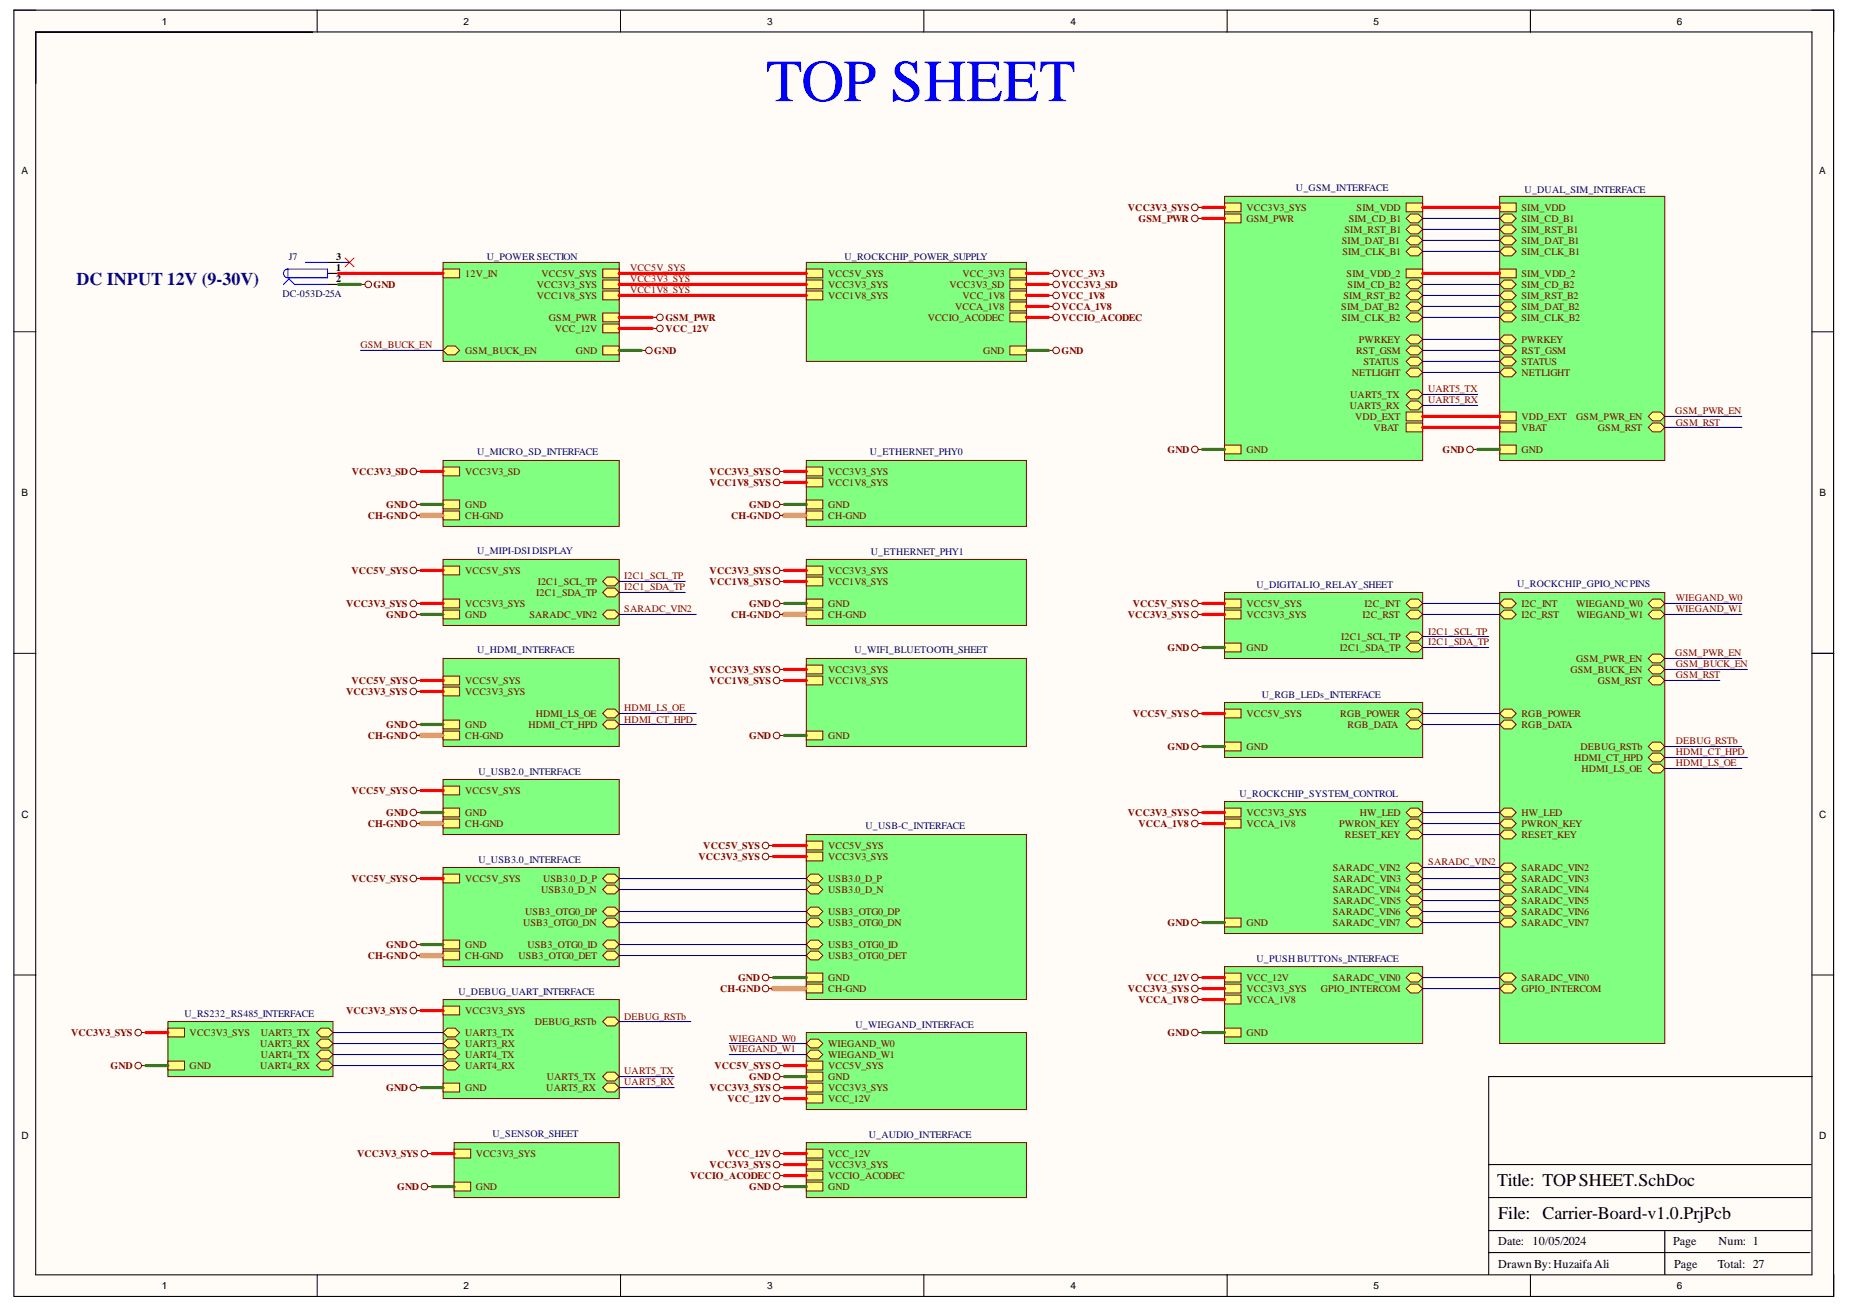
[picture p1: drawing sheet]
<svg xmlns="http://www.w3.org/2000/svg" width="297mm" height="210mm" viewBox="0 0 297 210" stroke-linecap="round" stroke-linejoin="round" font-family="sans-serif">
<defs><g id="words">
<text font-size="9.5" fill="#00f" x="123" y="16.2">TOP SHEET</text>
<text font-size="2.9" fill="#0b0b8e" x="12.3" y="45.7">DC INPUT 12V (9-30V)</text>
<g font-size="2.9">
<text x="240.4" y="190.3">Title: TOPSHEET.SchDoc</text>
<text x="240.6" y="195.6">File: Carrier-Board-v1.0.PrjPcb</text>
</g>
<g font-size="1.9">
<text x="240.6" y="203.4">Drawn By:HuzaifaAli</text>
<text x="240.6" y="199.9">Date: 10/05/2024</text>
<text x="268.7" y="199.9">Page</text>
<text x="268.8" y="203.4">Page</text>
<text x="275.8" y="203.4">Total: 27</text>
<text x="275.9" y="199.9">Num: 1</text>
</g>
<g font-size="1.6">
<text x="26" y="4">1</text>
<text x="74.4" y="4">2</text>
<text x="123.2" y="4">3</text>
<text x="171.9" y="4">4</text>
<text x="220.5" y="4">5</text>
<text x="269.2" y="4">6</text>
<text x="3.5" y="28">A</text>
<text x="292.1" y="28">A</text>
<text x="54" y="41.8">3</text>
<text x="54" y="43.5">1</text>
<text x="54" y="45.3">2</text>
<text x="3.5" y="79.6">B</text>
<text x="292.2" y="79.6">B</text>
<text x="3.5" y="131.2">C</text>
<text x="292.1" y="131.2">C</text>
<text x="3.5" y="182.8">D</text>
<text x="292.1" y="182.8">D</text>
<text x="26" y="206.9">1</text>
<text x="74.4" y="206.9">2</text>
<text x="123.2" y="206.9">3</text>
<text x="171.9" y="206.9">4</text>
<text x="220.5" y="206.9">5</text>
<text x="269.2" y="206.9">6</text>
</g>
<g font-size="1.6" fill="#800000">
<text x="181.1" y="33.8">VCC3V3_SYS</text>
<text x="182.8" y="35.6">GSM_PWR</text>
<text x="200.1" y="35.6">GSM_PWR</text>
<text x="200.1" y="33.8">VCC3V3_SYS</text>
<text x="216.5" y="35.6">SIM_CD_B1</text>
<text x="217.8" y="33.8">SIM_VDD</text>
<text x="244.3" y="35.6">SIM_CD_B1</text>
<text x="244.3" y="33.8">SIM_VDD</text>
<text x="215.4" y="39.1">SIM_DAT_B1</text>
<text x="215.5" y="40.9">SIM_CLK_B1</text>
<text x="215.9" y="37.4">SIM_RST_B1</text>
<text x="244.3" y="37.4">SIM_RST_B1</text>
<text x="244.3" y="39.1">SIM_DAT_B1</text>
<text x="244.3" y="40.9">SIM_CLK_B1</text>
<text x="60" y="46.1">GND</text>
<text x="74.7" y="44.5">12V_IN</text>
<text x="86.2" y="46.1">VCC3V3_SYS</text>
<text x="86.2" y="47.9">VCC1V8_SYS</text>
<text x="87" y="44.5">VCC5V_SYS</text>
<text x="101.2" y="43.5">VCC5V_SYS</text>
<text x="101.2" y="45.3">VCC3V3_SYS</text>
<text x="101.2" y="47.1">VCC1V8_SYS</text>
<text x="133" y="44.5">VCC5V_SYS</text>
<text x="133" y="46.1">VCC3V3_SYS</text>
<text x="133" y="47.9">VCC1V8_SYS</text>
<text x="152.4" y="46.1">VCC3V3_SD</text>
<text x="154.5" y="47.9">VCC_1V8</text>
<text x="154.5" y="44.5">VCC_3V3</text>
<text x="170.4" y="46.1">VCC3V3_SD</text>
<text x="170.4" y="47.9">VCC_1V8</text>
<text x="170.4" y="44.5">VCC_3V3</text>
<text x="215.7" y="47.9">SIM_RST_B2</text>
<text x="216.2" y="44.5">SIM_VDD_2</text>
<text x="216.4" y="46.1">SIM_CD_B2</text>
<text x="244.3" y="46.1">SIM_CD_B2</text>
<text x="244.3" y="47.9">SIM_RST_B2</text>
<text x="244.3" y="44.5">SIM_VDD_2</text>
<text x="88.1" y="51.5">GSM_PWR</text>
<text x="89.1" y="53.2">VCC_12V</text>
<text x="106.8" y="51.5">GSM_PWR</text>
<text x="106.8" y="53.2">VCC_12V</text>
<text x="149" y="51.5">VCCIO_ACODEC</text>
<text x="153.4" y="49.7">VCCA_1V8</text>
<text x="170.4" y="51.5">VCCIO_ACODEC</text>
<text x="170.4" y="49.7">VCCA_1V8</text>
<text x="215.4" y="49.7">SIM_DAT_B2</text>
<text x="215.4" y="51.5">SIM_CLK_B2</text>
<text x="244.3" y="49.7">SIM_DAT_B2</text>
<text x="244.3" y="51.5">SIM_CLK_B2</text>
<text x="57.9" y="55.9">GSM_BUCK_EN</text>
<text x="74.7" y="56.8">GSM_BUCK_EN</text>
<text x="92.5" y="56.8">GND</text>
<text x="105.1" y="56.8">GND</text>
<text x="157.8" y="56.8">GND</text>
<text x="170.4" y="56.8">GND</text>
<text x="217.7" y="56.8">RST_GSM</text>
<text x="218.2" y="55">PWRKEY</text>
<text x="218.9" y="58.6">STATUS</text>
<text x="244.3" y="55">PWRKEY</text>
<text x="244.3" y="56.8">RST_GSM</text>
<text x="244.3" y="58.6">STATUS</text>
<text x="216.7" y="65.6">UART5_RX</text>
<text x="216.8" y="63.8">UART5_TX</text>
<text x="217.1" y="60.3">NETLIGHT</text>
<text x="229.3" y="63">UART5_TX</text>
<text x="229.3" y="64.7">UART5_RX</text>
<text x="244.3" y="60.3">NETLIGHT</text>
<text x="217.6" y="67.4">VDD_EXT</text>
<text x="220.5" y="69.1">VBAT</text>
<text x="244.3" y="69.1">VBAT</text>
<text x="244.3" y="67.4">VDD_EXT</text>
<text x="253.1" y="67.4">GSM_PWR_EN</text>
<text x="256.6" y="69.1">GSM_RST</text>
<text x="269" y="66.5">GSM_PWR_EN</text>
<text x="269.1" y="68.3">GSM_RST</text>
<text x="56.5" y="76.2">VCC3V3_SD</text>
<text x="74.7" y="76.2">VCC3V3_SD</text>
<text x="113.9" y="76.2">VCC3V3_SYS</text>
<text x="133" y="76.2">VCC3V3_SYS</text>
<text x="187.4" y="72.7">GND</text>
<text x="200.1" y="72.7">GND</text>
<text x="231.6" y="72.7">GND</text>
<text x="244.3" y="72.7">GND</text>
<text x="59" y="83.2">CH-GND</text>
<text x="62" y="81.5">GND</text>
<text x="74.7" y="81.5">GND</text>
<text x="74.7" y="83.2">CH-GND</text>
<text x="113.9" y="78">VCC1V8_SYS</text>
<text x="117.4" y="83.2">CH-GND</text>
<text x="120.3" y="81.5">GND</text>
<text x="133" y="81.5">GND</text>
<text x="133" y="78">VCC1V8_SYS</text>
<text x="133" y="83.2">CH-GND</text>
<text x="56.4" y="92.1">VCC5V_SYS</text>
<text x="74.7" y="92.1">VCC5V_SYS</text>
<text x="86.1" y="95.6">I2C1_SDA_TP</text>
<text x="86.4" y="93.9">I2C1_SCL_TP</text>
<text x="100.2" y="93">I2C1_SCL_TP</text>
<text x="100.2" y="94.7">I2C1_SDA_TP</text>
<text x="113.9" y="92.1">VCC3V3_SYS</text>
<text x="113.9" y="93.9">VCC1V8_SYS</text>
<text x="133" y="92.1">VCC3V3_SYS</text>
<text x="133" y="93.9">VCC1V8_SYS</text>
<text x="55.6" y="97.4">VCC3V3_SYS</text>
<text x="62" y="99.1">GND</text>
<text x="74.7" y="99.1">GND</text>
<text x="74.7" y="97.4">VCC3V3_SYS</text>
<text x="85" y="99.1">SARADC_VIN2</text>
<text x="100.2" y="98.3">SARADC_VIN2</text>
<text x="117.4" y="99.1">CH-GND</text>
<text x="120.3" y="97.4">GND</text>
<text x="133" y="97.4">GND</text>
<text x="133" y="99.1">CH-GND</text>
<text x="181.1" y="99.1">VCC3V3_SYS</text>
<text x="181.9" y="97.4">VCC5V_SYS</text>
<text x="200.1" y="97.4">VCC5V_SYS</text>
<text x="200.1" y="99.1">VCC3V3_SYS</text>
<text x="218.7" y="99.1">I2C_RST</text>
<text x="219.1" y="97.4">I2C_INT</text>
<text x="229.3" y="101.8">I2C1_SCL_TP</text>
<text x="244.3" y="97.4">I2C_INT</text>
<text x="244.3" y="99.1">I2C_RST</text>
<text x="253.1" y="97.4">WIEGAND_W0</text>
<text x="253.2" y="99.1">WIEGAND_W1</text>
<text x="269.1" y="98.3">WIEGAND_W1</text>
<text x="269.1" y="96.5">WIEGAND_W0</text>
<text x="187.4" y="104.5">GND</text>
<text x="200.1" y="104.5">GND</text>
<text x="215.1" y="104.5">I2C1_SDA_TP</text>
<text x="215.4" y="102.7">I2C1_SCL_TP</text>
<text x="229.3" y="103.5">I2C1_SDA_TP</text>
<text x="253.1" y="106.2">GSM_PWR_EN</text>
<text x="269" y="105.3">GSM_PWR_EN</text>
<text x="269.1" y="107.1">GSM_BUCK_EN</text>
<text x="55.6" y="111.5">VCC3V3_SYS</text>
<text x="56.4" y="109.8">VCC5V_SYS</text>
<text x="74.7" y="109.8">VCC5V_SYS</text>
<text x="74.7" y="111.5">VCC3V3_SYS</text>
<text x="113.9" y="108">VCC3V3_SYS</text>
<text x="113.9" y="109.8">VCC1V8_SYS</text>
<text x="133" y="108">VCC3V3_SYS</text>
<text x="133" y="109.8">VCC1V8_SYS</text>
<text x="252.2" y="108">GSM_BUCK_EN</text>
<text x="256.6" y="109.8">GSM_RST</text>
<text x="269.1" y="108.9">GSM_RST</text>
<text x="59" y="118.6">CH-GND</text>
<text x="62" y="116.8">GND</text>
<text x="74.7" y="116.8">GND</text>
<text x="74.7" y="118.6">CH-GND</text>
<text x="84.8" y="116.8">HDMI_CT_HPD</text>
<text x="86" y="115">HDMI_LS_OE</text>
<text x="100.2" y="114.2">HDMI_LS_OE</text>
<text x="100.2" y="116">HDMI_CT_HPD</text>
<text x="120.3" y="118.6">GND</text>
<text x="133" y="118.6">GND</text>
<text x="181.9" y="115">VCC5V_SYS</text>
<text x="200.1" y="115">VCC5V_SYS</text>
<text x="215.2" y="115">RGB_POWER</text>
<text x="216.4" y="116.8">RGB_DATA</text>
<text x="244.3" y="115">RGB_POWER</text>
<text x="244.3" y="116.8">RGB_DATA</text>
<text x="269.1" y="119.4">DEBUG_RSTb</text>
<text x="187.4" y="120.3">GND</text>
<text x="200.1" y="120.3">GND</text>
<text x="252.7" y="122.1">HDMI_CT_HPD</text>
<text x="253.8" y="120.3">DEBUG_RSTb</text>
<text x="253.9" y="123.9">HDMI_LS_OE</text>
<text x="269.1" y="123">HDMI_LS_OE</text>
<text x="269.1" y="121.2">HDMI_CT_HPD</text>
<text x="56.4" y="127.4">VCC5V_SYS</text>
<text x="62" y="130.9">GND</text>
<text x="74.7" y="127.4">VCC5V_SYS</text>
<text x="74.7" y="130.9">GND</text>
<text x="181.1" y="130.9">VCC3V3_SYS</text>
<text x="200.1" y="130.9">VCC3V3_SYS</text>
<text x="218.3" y="130.9">HW_LED</text>
<text x="244.3" y="130.9">HW_LED</text>
<text x="59" y="132.7">CH-GND</text>
<text x="74.7" y="132.7">CH-GND</text>
<text x="112.9" y="136.2">VCC5V_SYS</text>
<text x="133" y="136.2">VCC5V_SYS</text>
<text x="182.8" y="132.7">VCCA_1V8</text>
<text x="200.1" y="132.7">VCCA_1V8</text>
<text x="215" y="132.7">PWRON_KEY</text>
<text x="216" y="134.5">RESET_KEY</text>
<text x="244.3" y="132.7">PWRON_KEY</text>
<text x="244.3" y="134.5">RESET_KEY</text>
<text x="56.4" y="141.6">VCC5V_SYS</text>
<text x="74.7" y="141.6">VCC5V_SYS</text>
<text x="86.9" y="143.3">USB3.0_D_N</text>
<text x="87.2" y="141.6">USB3.0_D_P</text>
<text x="112.2" y="138">VCC3V3_SYS</text>
<text x="133" y="141.6">USB3.0_D_P</text>
<text x="133" y="143.3">USB3.0_D_N</text>
<text x="133" y="138">VCC3V3_SYS</text>
<text x="214" y="143.3">SARADC_VIN4</text>
<text x="214" y="139.8">SARADC_VIN2</text>
<text x="214.1" y="141.6">SARADC_VIN3</text>
<text x="229.3" y="138.9">SARADC_VIN2</text>
<text x="244.3" y="141.6">SARADC_VIN3</text>
<text x="244.3" y="143.3">SARADC_VIN4</text>
<text x="244.3" y="139.8">SARADC_VIN2</text>
<text x="84" y="148.6">USB3_OTG0_DN</text>
<text x="84.3" y="146.8">USB3_OTG0_DP</text>
<text x="133" y="146.8">USB3_OTG0_DP</text>
<text x="133" y="148.6">USB3_OTG0_DN</text>
<text x="187.4" y="148.6">GND</text>
<text x="200.1" y="148.6">GND</text>
<text x="214" y="146.8">SARADC_VIN6</text>
<text x="214" y="148.6">SARADC_VIN7</text>
<text x="214.1" y="145">SARADC_VIN5</text>
<text x="244.3" y="145">SARADC_VIN5</text>
<text x="244.3" y="146.8">SARADC_VIN6</text>
<text x="244.3" y="148.6">SARADC_VIN7</text>
<text x="59" y="153.9">CH-GND</text>
<text x="62" y="152.1">GND</text>
<text x="74.7" y="152.1">GND</text>
<text x="74.7" y="153.9">CH-GND</text>
<text x="83.2" y="153.9">USB3_OTG0_DET</text>
<text x="84.7" y="152.1">USB3_OTG0_ID</text>
<text x="133" y="152.1">USB3_OTG0_ID</text>
<text x="133" y="153.9">USB3_OTG0_DET</text>
<text x="115.6" y="159.2">CH-GND</text>
<text x="118.5" y="157.4">GND</text>
<text x="133" y="157.4">GND</text>
<text x="133" y="159.2">CH-GND</text>
<text x="181.1" y="159.2">VCC3V3_SYS</text>
<text x="182.8" y="160.9">VCCA_1V8</text>
<text x="184" y="157.4">VCC_12V</text>
<text x="200.1" y="159.2">VCC3V3_SYS</text>
<text x="200.1" y="160.9">VCCA_1V8</text>
<text x="200.1" y="157.4">VCC_12V</text>
<text x="212.1" y="159.2">GPIO_INTERCOM</text>
<text x="214" y="157.4">SARADC_VIN0</text>
<text x="244.3" y="157.4">SARADC_VIN0</text>
<text x="244.3" y="159.2">GPIO_INTERCOM</text>
<text x="11.4" y="166.2">VCC3V3_SYS</text>
<text x="30.5" y="166.2">VCC3V3_SYS</text>
<text x="41.9" y="166.2">UART3_TX</text>
<text x="55.6" y="162.7">VCC3V3_SYS</text>
<text x="74.7" y="166.2">UART3_TX</text>
<text x="74.7" y="162.7">VCC3V3_SYS</text>
<text x="85.9" y="164.5">DEBUG_RSTb</text>
<text x="100.2" y="163.6">DEBUG_RSTb</text>
<text x="117.1" y="167.2">WIEGAND_W0</text>
<text x="187.4" y="166.2">GND</text>
<text x="200.1" y="166.2">GND</text>
<text x="17.8" y="171.6">GND</text>
<text x="30.5" y="171.6">GND</text>
<text x="41.8" y="168">UART3_RX</text>
<text x="41.8" y="171.6">UART4_RX</text>
<text x="41.9" y="169.8">UART4_TX</text>
<text x="74.7" y="168">UART3_RX</text>
<text x="74.7" y="169.8">UART4_TX</text>
<text x="74.7" y="171.6">UART4_RX</text>
<text x="87.8" y="173.3">UART5_TX</text>
<text x="100.2" y="172.4">UART5_TX</text>
<text x="114.7" y="171.6">VCC5V_SYS</text>
<text x="117.1" y="168.9">WIEGAND_W1</text>
<text x="120.3" y="173.3">GND</text>
<text x="133" y="169.8">WIEGAND_W1</text>
<text x="133" y="168">WIEGAND_W0</text>
<text x="133" y="171.6">VCC5V_SYS</text>
<text x="133" y="173.3">GND</text>
<text x="62" y="175.1">GND</text>
<text x="74.7" y="175.1">GND</text>
<text x="87.7" y="175.1">UART5_RX</text>
<text x="100.2" y="174.2">UART5_RX</text>
<text x="113.9" y="175.1">VCC3V3_SYS</text>
<text x="116.8" y="176.8">VCC_12V</text>
<text x="133" y="175.1">VCC3V3_SYS</text>
<text x="133" y="176.8">VCC_12V</text>
<text x="57.4" y="185.7">VCC3V3_SYS</text>
<text x="76.4" y="185.7">VCC3V3_SYS</text>
<text x="116.8" y="185.7">VCC_12V</text>
<text x="133" y="185.7">VCC_12V</text>
<text x="63.8" y="191">GND</text>
<text x="76.4" y="191">GND</text>
<text x="110.8" y="189.2">VCCIO_ACODEC</text>
<text x="113.9" y="187.4">VCC3V3_SYS</text>
<text x="120.3" y="191">GND</text>
<text x="133" y="191">GND</text>
<text x="133" y="187.4">VCC3V3_SYS</text>
<text x="133" y="189.2">VCCIO_ACODEC</text>
</g>
<g font-size="1.6" fill="#000080">
<text x="208.1" y="30.7">U_GSM_INTERFACE</text>
<text x="244.8" y="31">U_DUAL_SIM_INTERFACE</text>
<text x="46.4" y="41.8">J7</text>
<text x="78.2" y="41.8">U_POWER SECTION</text>
<text x="135.6" y="41.8">U_ROCKCHIP_POWER_SUPPLY</text>
<text x="45.3" y="47.6">DC-053D-25A</text>
<text x="76.6" y="73">U_MICRO_SD_INTERFACE</text>
<text x="139.7" y="73">U_ETHERNET_PHY0</text>
<text x="76.6" y="88.9">U_MIPI-DSIDISPLAY</text>
<text x="139.8" y="89.1">U_ETHERNET_PHY1</text>
<text x="201.7" y="94.4">U_DIGITALIO_RELAY_SHEET</text>
<text x="243.6" y="94.2">U_ROCKCHIP_GPIO_NC PINS</text>
<text x="76.6" y="104.8">U_HDMI_INTERFACE</text>
<text x="137.2" y="104.8">U_WIFI_BLUETOOTH_SHEET</text>
<text x="202.6" y="112.1">U_RGB_LEDs_INTERFACE</text>
<text x="76.8" y="124.4">U_USB2.0_INTERFACE</text>
<text x="199" y="128">U_ROCKCHIP_SYSTEM_CONTROL</text>
<text x="139" y="133">U_USB-C_INTERFACE</text>
<text x="76.8" y="138.5">U_USB3.0_INTERFACE</text>
<text x="201.7" y="154.4">U_PUSH BUTTONs_INTERFACE</text>
<text x="73.6" y="159.7">U_DEBUG_UART_INTERFACE</text>
<text x="29.6" y="163.3">U_RS232_RS485_INTERFACE</text>
<text x="137.4" y="165">U_WIEGAND_INTERFACE</text>
<text x="79.1" y="182.5">U_SENSOR_SHEET</text>
<text x="139.5" y="182.6">U_AUDIO_INTERFACE</text>
</g>
</g></defs>
<g fill="#fffcf8">
<path d="M2.2 1.6h292.2v206.5h-292.2z" fill-rule="evenodd"/>
<path d="M5.8 5.2h285.1v199.3h-285.1z" fill-rule="evenodd"/>
</g>
<g fill="none" stroke="#000" stroke-width=".16">
<path d="M2.2 1.6h3.6M50.9 1.6v3.6M99.6 1.6v3.6M148.3 1.6v3.6M197 1.6v3.6M245.7 1.6v3.6M290.9 1.6h3.5v3.6M2.2 53.2h3.6M290.9 53.2h3.5M2.2 104.8h3.6M290.9 104.8h3.5M2.2 156.5h3.6"/>
<path d="M290.9 156.5h3.5M50.9 204.5v3.6M99.6 204.5v3.6M148.3 204.5v3.6M197 204.5v3.6M245.7 204.5v3.6M294.4 204.5v3.6"/>
</g>
<path d="M67.6 82.7h3.5M125.9 82.7h3.6M125.9 98.6h3.6M67.6 118h3.5M67.6 132.2h3.5M67.6 153.3h3.5M124.2 158.6h5.3" fill="none" stroke="#f90" stroke-width=".85"/>
<g fill="none" stroke="#000" stroke-width=".17">
<path d="M2.2 1.6h292.2v206.4h-292.2zM5.7 5.1h285.2v199.5h-285.2zM245.7 1.6v3.5M52.6 43.9h1.8M52.6 45.6h1.8M52.6 42.1h1.8M290.9 104.8h3.5M291 172.8h-52v31.7M239 197.5h51.8M239 192.2h51.8M239 186.9h51.8M267.3 197.5v7"/>
<path d="M239 201h51.6"/>
</g>
<path d="M45.5 45.6l.9-.8 .9 .8h5.3M46.2 43.2a.71 .71 0 0 0-.7 .7 .71 .71 0 0 0 .7 .7M46.2 43.2h6.4v1.4h-6.4M46.2 43.2v1.4M49.1 42.1h3.5" fill="none" stroke="#00f" stroke-width=".17"/>
<path d="M55.4 41.4l1.4 1.4M56.8 41.4l-1.4 1.4" fill="none" stroke="#f00" stroke-width=".16"/>
<circle cx="59.1" cy="45.6" r=".53" fill="none" stroke="#800000" stroke-width=".16"/>
<path d="M57.9 45.6h.7" fill="none" stroke="#800000" stroke-width=".17"/>
<path d="M71.1 42.1h28.3v15.9h-28.3z" fill-rule="evenodd" fill="#80ff80"/>
<path d="M71.1 42.1h28.3v15.9h-28.3z" fill="none" stroke="#800000" stroke-width=".16"/>
<path d="M71.1 43.2h2.7v1.4h-2.7z" fill-rule="evenodd" fill="#ffff80"/>
<path d="M71.1 43.2h2.7v1.4h-2.7z" fill="none" stroke="#800000" stroke-width=".16"/>
<path d="M96.8 43.2h2.6v1.4h-2.6z" fill-rule="evenodd" fill="#ffff80"/>
<path d="M96.8 43.2h2.6v1.4h-2.6z" fill="none" stroke="#800000" stroke-width=".16"/>
<path d="M96.8 55.5h2.6v1.4h-2.6z" fill-rule="evenodd" fill="#ffff80"/>
<path d="M96.8 55.5h2.6v1.4h-2.6z" fill="none" stroke="#800000" stroke-width=".16"/>
<path d="M96.8 44.9h2.6v1.4h-2.6z" fill-rule="evenodd" fill="#ffff80"/>
<path d="M96.8 44.9h2.6v1.4h-2.6z" fill="none" stroke="#800000" stroke-width=".16"/>
<path d="M96.8 50.2h2.6v1.4h-2.6z" fill-rule="evenodd" fill="#ffff80"/>
<path d="M96.8 50.2h2.6v1.4h-2.6z" fill="none" stroke="#800000" stroke-width=".16"/>
<path d="M96.8 46.7h2.6v1.4h-2.6z" fill-rule="evenodd" fill="#ffff80"/>
<path d="M96.8 46.7h2.6v1.4h-2.6z" fill="none" stroke="#800000" stroke-width=".16"/>
<path d="M71.1 56.2l.8-.7h1.2l.7 .7-.7 .7h-1.2z" fill-rule="evenodd" fill="#ffff80"/>
<path d="M71.1 56.2l.8-.7h1.2l.7 .7-.7 .7h-1.2z" fill="none" stroke="#800000" stroke-width=".16"/>
<path d="M96.8 52h2.6v1.4h-2.6z" fill-rule="evenodd" fill="#ffff80"/>
<g fill="none" stroke="#800000" stroke-width=".16">
<path d="M96.8 52h2.6v1.4h-2.6z"/>
<circle cx="104.2" cy="56.2" r=".53"/>
<circle cx="106" cy="50.9" r=".53"/>
</g>
<path d="M103 56.2h.7M104.7 50.9h.7" fill="none" stroke="#800000" stroke-width=".17"/>
<path d="M129.5 42.1h35.3v15.9h-35.3z" fill-rule="evenodd" fill="#80ff80"/>
<path d="M129.5 42.1h35.3v15.9h-35.3z" fill="none" stroke="#800000" stroke-width=".16"/>
<path d="M129.5 43.2h2.6v1.4h-2.6z" fill-rule="evenodd" fill="#ffff80"/>
<path d="M129.5 43.2h2.6v1.4h-2.6z" fill="none" stroke="#800000" stroke-width=".16"/>
<path d="M162.2 55.5h2.6v1.4h-2.6z" fill-rule="evenodd" fill="#ffff80"/>
<path d="M162.2 55.5h2.6v1.4h-2.6z" fill="none" stroke="#800000" stroke-width=".16"/>
<path d="M129.5 44.9h2.6v1.4h-2.6z" fill-rule="evenodd" fill="#ffff80"/>
<path d="M129.5 44.9h2.6v1.4h-2.6z" fill="none" stroke="#800000" stroke-width=".16"/>
<path d="M162.2 44.9h2.6v1.4h-2.6z" fill-rule="evenodd" fill="#ffff80"/>
<path d="M162.2 44.9h2.6v1.4h-2.6z" fill="none" stroke="#800000" stroke-width=".16"/>
<path d="M129.5 46.7h2.6v1.4h-2.6z" fill-rule="evenodd" fill="#ffff80"/>
<path d="M129.5 46.7h2.6v1.4h-2.6z" fill="none" stroke="#800000" stroke-width=".16"/>
<path d="M162.2 50.2h2.6v1.4h-2.6z" fill-rule="evenodd" fill="#ffff80"/>
<path d="M162.2 50.2h2.6v1.4h-2.6z" fill="none" stroke="#800000" stroke-width=".16"/>
<path d="M162.2 48.5h2.6v1.4h-2.6z" fill-rule="evenodd" fill="#ffff80"/>
<path d="M162.2 48.5h2.6v1.4h-2.6z" fill="none" stroke="#800000" stroke-width=".16"/>
<path d="M162.2 46.7h2.6v1.4h-2.6z" fill-rule="evenodd" fill="#ffff80"/>
<path d="M162.2 46.7h2.6v1.4h-2.6z" fill="none" stroke="#800000" stroke-width=".16"/>
<path d="M162.2 43.2h2.6v1.4h-2.6z" fill-rule="evenodd" fill="#ffff80"/>
<g fill="none" stroke="#800000" stroke-width=".16">
<path d="M162.2 43.2h2.6v1.4h-2.6z"/>
<circle cx="169.6" cy="56.2" r=".53"/>
<circle cx="169.6" cy="49.2" r=".53"/>
<circle cx="169.6" cy="47.4" r=".53"/>
<circle cx="169.6" cy="50.9" r=".53"/>
<circle cx="169.6" cy="43.9" r=".53"/>
<circle cx="169.6" cy="45.6" r=".53"/>
</g>
<path d="M168.3 45.6h.7M168.3 50.9h.7M168.3 49.2h.7M168.3 47.4h.7M168.3 43.9h.7M168.3 56.2h.7" fill="none" stroke="#800000" stroke-width=".17"/>
<path d="M71.1 73.9h28.3v10.6h-28.3z" fill-rule="evenodd" fill="#80ff80"/>
<path d="M71.1 73.9h28.3v10.6h-28.3z" fill="none" stroke="#800000" stroke-width=".16"/>
<path d="M71.1 80.2h2.7v1.5h-2.7z" fill-rule="evenodd" fill="#ffff80"/>
<path d="M71.1 80.2h2.7v1.5h-2.7z" fill="none" stroke="#800000" stroke-width=".16"/>
<path d="M71.1 74.9h2.7v1.5h-2.7z" fill-rule="evenodd" fill="#ffff80"/>
<path d="M71.1 74.9h2.7v1.5h-2.7z" fill="none" stroke="#800000" stroke-width=".16"/>
<path d="M71.1 82h2.7v1.4h-2.7z" fill-rule="evenodd" fill="#ffff80"/>
<path d="M71.1 82h2.7v1.4h-2.7z" fill="none" stroke="#800000" stroke-width=".16"/>
<path d="M71.1 105.7h28.3v14.1h-28.3z" fill-rule="evenodd" fill="#80ff80"/>
<path d="M71.1 105.7h28.3v14.1h-28.3z" fill="none" stroke="#800000" stroke-width=".16"/>
<path d="M71.1 108.5h2.7v1.4h-2.7z" fill-rule="evenodd" fill="#ffff80"/>
<path d="M71.1 108.5h2.7v1.4h-2.7z" fill="none" stroke="#800000" stroke-width=".16"/>
<path d="M71.1 115.6h2.7v1.4h-2.7z" fill-rule="evenodd" fill="#ffff80"/>
<path d="M71.1 115.6h2.7v1.4h-2.7z" fill="none" stroke="#800000" stroke-width=".16"/>
<path d="M71.1 117.3h2.7v1.4h-2.7z" fill-rule="evenodd" fill="#ffff80"/>
<path d="M71.1 117.3h2.7v1.4h-2.7z" fill="none" stroke="#800000" stroke-width=".16"/>
<path d="M71.1 110.3h2.7v1.4h-2.7z" fill-rule="evenodd" fill="#ffff80"/>
<path d="M71.1 110.3h2.7v1.4h-2.7z" fill="none" stroke="#800000" stroke-width=".16"/>
<path d="M96.8 116.3l.7-.7h1.2l.7 .7-.7 .7h-1.2z" fill-rule="evenodd" fill="#ffff80"/>
<path d="M96.8 116.3l.7-.7h1.2l.7 .7-.7 .7h-1.2z" fill="none" stroke="#800000" stroke-width=".16"/>
<path d="M96.8 114.5l.7-.7h1.2l.7 .7-.7 .7h-1.2z" fill-rule="evenodd" fill="#ffff80"/>
<path d="M96.8 114.5l.7-.7h1.2l.7 .7-.7 .7h-1.2z" fill="none" stroke="#800000" stroke-width=".16"/>
<path d="M71.1 89.8h28.3v10.6h-28.3z" fill-rule="evenodd" fill="#80ff80"/>
<path d="M71.1 89.8h28.3v10.6h-28.3z" fill="none" stroke="#800000" stroke-width=".16"/>
<path d="M71.1 90.8h2.7v1.5h-2.7z" fill-rule="evenodd" fill="#ffff80"/>
<path d="M71.1 90.8h2.7v1.5h-2.7z" fill="none" stroke="#800000" stroke-width=".16"/>
<path d="M71.1 97.9h2.7v1.4h-2.7z" fill-rule="evenodd" fill="#ffff80"/>
<path d="M71.1 97.9h2.7v1.4h-2.7z" fill="none" stroke="#800000" stroke-width=".16"/>
<path d="M71.1 96.1h2.7v1.4h-2.7z" fill-rule="evenodd" fill="#ffff80"/>
<path d="M71.1 96.1h2.7v1.4h-2.7z" fill="none" stroke="#800000" stroke-width=".16"/>
<path d="M96.8 93.3l.7-.7h1.2l.7 .7-.7 .7h-1.2z" fill-rule="evenodd" fill="#ffff80"/>
<path d="M96.8 93.3l.7-.7h1.2l.7 .7-.7 .7h-1.2z" fill="none" stroke="#800000" stroke-width=".16"/>
<path d="M96.8 95.1l.7-.7h1.2l.7 .7-.7 .7h-1.2z" fill-rule="evenodd" fill="#ffff80"/>
<path d="M96.8 95.1l.7-.7h1.2l.7 .7-.7 .7h-1.2z" fill="none" stroke="#800000" stroke-width=".16"/>
<path d="M96.8 98.6l.7-.7h1.2l.7 .7-.7 .7h-1.2z" fill-rule="evenodd" fill="#ffff80"/>
<path d="M96.8 98.6l.7-.7h1.2l.7 .7-.7 .7h-1.2z" fill="none" stroke="#800000" stroke-width=".16"/>
<path d="M71.1 125.1h28.3v8.8h-28.3z" fill-rule="evenodd" fill="#80ff80"/>
<path d="M71.1 125.1h28.3v8.8h-28.3z" fill="none" stroke="#800000" stroke-width=".16"/>
<path d="M71.1 126.2h2.7v1.4h-2.7z" fill-rule="evenodd" fill="#ffff80"/>
<path d="M71.1 126.2h2.7v1.4h-2.7z" fill="none" stroke="#800000" stroke-width=".16"/>
<path d="M71.1 129.7h2.7v1.4h-2.7z" fill-rule="evenodd" fill="#ffff80"/>
<path d="M71.1 129.7h2.7v1.4h-2.7z" fill="none" stroke="#800000" stroke-width=".16"/>
<path d="M71.1 131.4h2.7v1.5h-2.7z" fill-rule="evenodd" fill="#ffff80"/>
<path d="M71.1 131.4h2.7v1.5h-2.7z" fill="none" stroke="#800000" stroke-width=".16"/>
<path d="M71.1 139.2h28.3v15.9h-28.3z" fill-rule="evenodd" fill="#80ff80"/>
<path d="M71.1 139.2h28.3v15.9h-28.3z" fill="none" stroke="#800000" stroke-width=".16"/>
<path d="M71.1 140.3h2.7v1.4h-2.7z" fill-rule="evenodd" fill="#ffff80"/>
<path d="M71.1 140.3h2.7v1.4h-2.7z" fill="none" stroke="#800000" stroke-width=".16"/>
<path d="M71.1 150.9h2.7v1.4h-2.7z" fill-rule="evenodd" fill="#ffff80"/>
<path d="M71.1 150.9h2.7v1.4h-2.7z" fill="none" stroke="#800000" stroke-width=".16"/>
<path d="M71.1 152.6h2.7v1.4h-2.7z" fill-rule="evenodd" fill="#ffff80"/>
<path d="M71.1 152.6h2.7v1.4h-2.7z" fill="none" stroke="#800000" stroke-width=".16"/>
<path d="M96.8 146.3l.7-.7h1.2l.7 .7-.7 .7h-1.2z" fill-rule="evenodd" fill="#ffff80"/>
<path d="M96.8 146.3l.7-.7h1.2l.7 .7-.7 .7h-1.2z" fill="none" stroke="#800000" stroke-width=".16"/>
<path d="M96.8 148l.7-.7h1.2l.7 .7-.7 .7h-1.2z" fill-rule="evenodd" fill="#ffff80"/>
<path d="M96.8 148l.7-.7h1.2l.7 .7-.7 .7h-1.2z" fill="none" stroke="#800000" stroke-width=".16"/>
<path d="M96.8 141l.7-.7h1.2l.7 .7-.7 .7h-1.2z" fill-rule="evenodd" fill="#ffff80"/>
<path d="M96.8 141l.7-.7h1.2l.7 .7-.7 .7h-1.2z" fill="none" stroke="#800000" stroke-width=".16"/>
<path d="M96.8 142.7l.7-.7h1.2l.7 .7-.7 .8h-1.2z" fill-rule="evenodd" fill="#ffff80"/>
<path d="M96.8 142.7l.7-.7h1.2l.7 .7-.7 .8h-1.2z" fill="none" stroke="#800000" stroke-width=".16"/>
<path d="M96.8 151.6l.7-.7h1.2l.7 .7-.7 .7h-1.2z" fill-rule="evenodd" fill="#ffff80"/>
<path d="M96.8 151.6l.7-.7h1.2l.7 .7-.7 .7h-1.2z" fill="none" stroke="#800000" stroke-width=".16"/>
<path d="M96.8 153.3l.7-.7h1.2l.7 .7-.7 .7h-1.2z" fill-rule="evenodd" fill="#ffff80"/>
<path d="M96.8 153.3l.7-.7h1.2l.7 .7-.7 .7h-1.2z" fill="none" stroke="#800000" stroke-width=".16"/>
<path d="M129.5 133.9h35.3v26.5h-35.3z" fill-rule="evenodd" fill="#80ff80"/>
<path d="M129.5 133.9h35.3v26.5h-35.3z" fill="none" stroke="#800000" stroke-width=".16"/>
<path d="M129.5 146.3l.7-.7h1.2l.7 .7-.7 .7h-1.2z" fill-rule="evenodd" fill="#ffff80"/>
<path d="M129.5 146.3l.7-.7h1.2l.7 .7-.7 .7h-1.2z" fill="none" stroke="#800000" stroke-width=".16"/>
<path d="M130.2 147.3h1.2l.7 .7-.7 .7h-1.2l-.7-.7z" fill-rule="evenodd" fill="#ffff80"/>
<path d="M130.2 147.3h1.2l.7 .7-.7 .7h-1.2l-.7-.7z" fill="none" stroke="#800000" stroke-width=".16"/>
<path d="M130.2 140.3h1.2l.7 .7-.7 .7h-1.2l-.7-.7z" fill-rule="evenodd" fill="#ffff80"/>
<path d="M130.2 140.3h1.2l.7 .7-.7 .7h-1.2l-.7-.7z" fill="none" stroke="#800000" stroke-width=".16"/>
<path d="M130.2 142h1.2l.7 .7-.7 .8h-1.2l-.7-.8z" fill-rule="evenodd" fill="#ffff80"/>
<path d="M130.2 142h1.2l.7 .7-.7 .8h-1.2l-.7-.8z" fill="none" stroke="#800000" stroke-width=".16"/>
<path d="M130.2 150.9h1.2l.7 .7-.7 .7h-1.2l-.7-.7z" fill-rule="evenodd" fill="#ffff80"/>
<path d="M130.2 150.9h1.2l.7 .7-.7 .7h-1.2l-.7-.7z" fill="none" stroke="#800000" stroke-width=".16"/>
<path d="M129.5 153.3l.7-.7h1.2l.7 .7-.7 .7h-1.2z" fill-rule="evenodd" fill="#ffff80"/>
<path d="M129.5 153.3l.7-.7h1.2l.7 .7-.7 .7h-1.2z" fill="none" stroke="#800000" stroke-width=".16"/>
<path d="M129.5 135h2.6v1.4h-2.6z" fill-rule="evenodd" fill="#ffff80"/>
<path d="M129.5 135h2.6v1.4h-2.6z" fill="none" stroke="#800000" stroke-width=".16"/>
<path d="M129.5 156.2h2.6v1.4h-2.6z" fill-rule="evenodd" fill="#ffff80"/>
<path d="M129.5 156.2h2.6v1.4h-2.6z" fill="none" stroke="#800000" stroke-width=".16"/>
<path d="M129.5 157.9h2.6v1.4h-2.6z" fill-rule="evenodd" fill="#ffff80"/>
<path d="M129.5 157.9h2.6v1.4h-2.6z" fill="none" stroke="#800000" stroke-width=".16"/>
<path d="M129.5 136.7h2.6v1.5h-2.6z" fill-rule="evenodd" fill="#ffff80"/>
<path d="M129.5 136.7h2.6v1.5h-2.6z" fill="none" stroke="#800000" stroke-width=".16"/>
<path d="M129.5 73.9h35.3v10.6h-35.3z" fill-rule="evenodd" fill="#80ff80"/>
<path d="M129.5 73.9h35.3v10.6h-35.3z" fill="none" stroke="#800000" stroke-width=".16"/>
<path d="M129.5 80.2h2.6v1.5h-2.6z" fill-rule="evenodd" fill="#ffff80"/>
<path d="M129.5 80.2h2.6v1.5h-2.6z" fill="none" stroke="#800000" stroke-width=".16"/>
<path d="M129.5 74.9h2.6v1.5h-2.6z" fill-rule="evenodd" fill="#ffff80"/>
<path d="M129.5 74.9h2.6v1.5h-2.6z" fill="none" stroke="#800000" stroke-width=".16"/>
<path d="M129.5 76.7h2.6v1.4h-2.6z" fill-rule="evenodd" fill="#ffff80"/>
<path d="M129.5 76.7h2.6v1.4h-2.6z" fill="none" stroke="#800000" stroke-width=".16"/>
<path d="M129.5 82h2.6v1.4h-2.6z" fill-rule="evenodd" fill="#ffff80"/>
<path d="M129.5 82h2.6v1.4h-2.6z" fill="none" stroke="#800000" stroke-width=".16"/>
<path d="M129.5 89.8h35.3v10.6h-35.3z" fill-rule="evenodd" fill="#80ff80"/>
<path d="M129.5 89.8h35.3v10.6h-35.3z" fill="none" stroke="#800000" stroke-width=".16"/>
<path d="M129.5 96.1h2.6v1.4h-2.6z" fill-rule="evenodd" fill="#ffff80"/>
<path d="M129.5 96.1h2.6v1.4h-2.6z" fill="none" stroke="#800000" stroke-width=".16"/>
<path d="M129.5 90.8h2.6v1.5h-2.6z" fill-rule="evenodd" fill="#ffff80"/>
<path d="M129.5 90.8h2.6v1.5h-2.6z" fill="none" stroke="#800000" stroke-width=".16"/>
<path d="M129.5 92.6h2.6v1.4h-2.6z" fill-rule="evenodd" fill="#ffff80"/>
<path d="M129.5 92.6h2.6v1.4h-2.6z" fill="none" stroke="#800000" stroke-width=".16"/>
<path d="M129.5 97.9h2.6v1.4h-2.6z" fill-rule="evenodd" fill="#ffff80"/>
<g fill="none" stroke="#800000" stroke-width=".16">
<path d="M129.5 97.9h2.6v1.4h-2.6z"/>
<circle cx="66.4" cy="75.7" r=".53"/>
<circle cx="124.7" cy="75.7" r=".53"/>
<circle cx="124.7" cy="77.4" r=".53"/>
<circle cx="66.4" cy="96.8" r=".53"/>
<circle cx="66.4" cy="82.7" r=".53"/>
<circle cx="66.4" cy="81" r=".53"/>
<circle cx="66.4" cy="91.5" r=".53"/>
<circle cx="66.4" cy="98.6" r=".53"/>
<circle cx="124.7" cy="96.8" r=".53"/>
<circle cx="124.7" cy="82.7" r=".53"/>
<circle cx="124.7" cy="81" r=".53"/>
<circle cx="124.7" cy="93.3" r=".53"/>
<circle cx="124.7" cy="98.6" r=".53"/>
<circle cx="124.7" cy="91.5" r=".53"/>
<circle cx="66.4" cy="116.3" r=".53"/>
<circle cx="66.4" cy="109.2" r=".53"/>
<circle cx="66.4" cy="118" r=".53"/>
<circle cx="66.4" cy="111" r=".53"/>
<circle cx="66.4" cy="130.4" r=".53"/>
<circle cx="66.4" cy="126.9" r=".53"/>
<circle cx="66.4" cy="132.2" r=".53"/>
<circle cx="122.9" cy="137.4" r=".53"/>
<circle cx="122.9" cy="135.7" r=".53"/>
<circle cx="66.4" cy="151.6" r=".53"/>
<circle cx="66.4" cy="141" r=".53"/>
<circle cx="66.4" cy="153.3" r=".53"/>
<circle cx="122.9" cy="156.9" r=".53"/>
<circle cx="122.9" cy="158.6" r=".53"/>
</g>
<g fill="none" stroke="#800000" stroke-width=".17">
<path d="M66.9 75.7h.7M125.2 75.7h.7M125.2 77.4h.7M66.9 81h.7M66.9 98.6h.7M66.9 96.8h.7M66.9 91.5h.7M66.9 82.7h.7M125.2 81h.7M125.2 98.6h.7M125.2 96.8h.7M125.2 91.5h.7"/>
<path d="M125.2 93.3h.7M125.2 82.7h.7M66.9 116.3h.7M66.9 109.2h.7M66.9 111h.7M66.9 118h.7M66.9 130.4h.7M66.9 126.9h.7M66.9 132.2h.7M123.5 135.7h.7M123.5 137.4h.7M66.9 141h.7"/>
<path d="M66.9 151.6h.7M66.9 153.3h.7M123.5 156.9h.7M123.5 158.6h.7"/>
</g>
<path d="M129.5 105.7h35.3v14.1h-35.3z" fill-rule="evenodd" fill="#80ff80"/>
<path d="M129.5 105.7h35.3v14.1h-35.3z" fill="none" stroke="#800000" stroke-width=".16"/>
<path d="M129.5 117.3h2.6v1.4h-2.6z" fill-rule="evenodd" fill="#ffff80"/>
<path d="M129.5 117.3h2.6v1.4h-2.6z" fill="none" stroke="#800000" stroke-width=".16"/>
<path d="M129.5 106.7h2.6v1.4h-2.6z" fill-rule="evenodd" fill="#ffff80"/>
<path d="M129.5 106.7h2.6v1.4h-2.6z" fill="none" stroke="#800000" stroke-width=".16"/>
<path d="M129.5 108.5h2.6v1.4h-2.6z" fill-rule="evenodd" fill="#ffff80"/>
<path d="M129.5 108.5h2.6v1.4h-2.6z" fill="none" stroke="#800000" stroke-width=".16"/>
<path d="M196.6 31.5h31.8v42.4h-31.8z" fill-rule="evenodd" fill="#80ff80"/>
<path d="M196.6 31.5h31.8v42.4h-31.8z" fill="none" stroke="#800000" stroke-width=".16"/>
<path d="M196.6 34.3h2.7v1.5h-2.7z" fill-rule="evenodd" fill="#ffff80"/>
<path d="M196.6 34.3h2.7v1.5h-2.7z" fill="none" stroke="#800000" stroke-width=".16"/>
<path d="M196.6 71.4h2.7v1.4h-2.7z" fill-rule="evenodd" fill="#ffff80"/>
<path d="M196.6 71.4h2.7v1.4h-2.7z" fill="none" stroke="#800000" stroke-width=".16"/>
<path d="M225.8 45.6l.7-.7h1.2l.7 .7-.7 .7h-1.2z" fill-rule="evenodd" fill="#ffff80"/>
<path d="M225.8 45.6l.7-.7h1.2l.7 .7-.7 .7h-1.2z" fill="none" stroke="#800000" stroke-width=".16"/>
<path d="M225.8 47.4l.7-.7h1.2l.7 .7-.7 .7h-1.2z" fill-rule="evenodd" fill="#ffff80"/>
<path d="M225.8 47.4l.7-.7h1.2l.7 .7-.7 .7h-1.2z" fill="none" stroke="#800000" stroke-width=".16"/>
<path d="M225.8 49.2l.7-.7h1.2l.7 .7-.7 .7h-1.2z" fill-rule="evenodd" fill="#ffff80"/>
<path d="M225.8 49.2l.7-.7h1.2l.7 .7-.7 .7h-1.2z" fill="none" stroke="#800000" stroke-width=".16"/>
<path d="M225.8 50.9l.7-.7h1.2l.7 .7-.7 .7h-1.2z" fill-rule="evenodd" fill="#ffff80"/>
<path d="M225.8 50.9l.7-.7h1.2l.7 .7-.7 .7h-1.2z" fill="none" stroke="#800000" stroke-width=".16"/>
<path d="M225.8 35.1l.7-.8h1.2l.7 .8-.7 .7h-1.2z" fill-rule="evenodd" fill="#ffff80"/>
<path d="M225.8 35.1l.7-.8h1.2l.7 .8-.7 .7h-1.2z" fill="none" stroke="#800000" stroke-width=".16"/>
<path d="M225.8 36.8l.7-.7h1.2l.7 .7-.7 .7h-1.2z" fill-rule="evenodd" fill="#ffff80"/>
<path d="M225.8 36.8l.7-.7h1.2l.7 .7-.7 .7h-1.2z" fill="none" stroke="#800000" stroke-width=".16"/>
<path d="M225.8 38.6l.7-.7h1.2l.7 .7-.7 .7h-1.2z" fill-rule="evenodd" fill="#ffff80"/>
<path d="M225.8 38.6l.7-.7h1.2l.7 .7-.7 .7h-1.2z" fill="none" stroke="#800000" stroke-width=".16"/>
<path d="M225.8 40.3l.7-.7h1.2l.7 .7-.7 .8h-1.2z" fill-rule="evenodd" fill="#ffff80"/>
<path d="M225.8 40.3l.7-.7h1.2l.7 .7-.7 .8h-1.2z" fill="none" stroke="#800000" stroke-width=".16"/>
<path d="M225.8 54.5l.7-.7h1.2l.7 .7-.7 .7h-1.2z" fill-rule="evenodd" fill="#ffff80"/>
<path d="M225.8 54.5l.7-.7h1.2l.7 .7-.7 .7h-1.2z" fill="none" stroke="#800000" stroke-width=".16"/>
<path d="M225.8 56.2l.7-.7h1.2l.7 .7-.7 .7h-1.2z" fill-rule="evenodd" fill="#ffff80"/>
<path d="M225.8 56.2l.7-.7h1.2l.7 .7-.7 .7h-1.2z" fill="none" stroke="#800000" stroke-width=".16"/>
<path d="M225.8 58l.7-.7h1.2l.7 .7-.7 .7h-1.2z" fill-rule="evenodd" fill="#ffff80"/>
<path d="M225.8 58l.7-.7h1.2l.7 .7-.7 .7h-1.2z" fill="none" stroke="#800000" stroke-width=".16"/>
<path d="M225.8 59.8l.7-.7h1.2l.7 .7-.7 .7h-1.2z" fill-rule="evenodd" fill="#ffff80"/>
<path d="M225.8 59.8l.7-.7h1.2l.7 .7-.7 .7h-1.2z" fill="none" stroke="#800000" stroke-width=".16"/>
<path d="M225.8 66.1h2.6v1.4h-2.6z" fill-rule="evenodd" fill="#ffff80"/>
<path d="M225.8 66.1h2.6v1.4h-2.6z" fill="none" stroke="#800000" stroke-width=".16"/>
<path d="M225.8 67.9h2.6v1.4h-2.6z" fill-rule="evenodd" fill="#ffff80"/>
<path d="M225.8 67.9h2.6v1.4h-2.6z" fill="none" stroke="#800000" stroke-width=".16"/>
<path d="M196.6 32.6h2.7v1.4h-2.7z" fill-rule="evenodd" fill="#ffff80"/>
<path d="M196.6 32.6h2.7v1.4h-2.7z" fill="none" stroke="#800000" stroke-width=".16"/>
<path d="M225.8 32.6h2.6v1.4h-2.6z" fill-rule="evenodd" fill="#ffff80"/>
<path d="M225.8 32.6h2.6v1.4h-2.6z" fill="none" stroke="#800000" stroke-width=".16"/>
<path d="M225.8 43.2h2.6v1.4h-2.6z" fill-rule="evenodd" fill="#ffff80"/>
<path d="M225.8 43.2h2.6v1.4h-2.6z" fill="none" stroke="#800000" stroke-width=".16"/>
<path d="M225.8 63.3l.7-.7h1.2l.7 .7-.7 .7h-1.2z" fill-rule="evenodd" fill="#ffff80"/>
<path d="M225.8 63.3l.7-.7h1.2l.7 .7-.7 .7h-1.2z" fill="none" stroke="#800000" stroke-width=".16"/>
<path d="M225.8 65.1l.7-.7h1.2l.7 .7-.7 .7h-1.2z" fill-rule="evenodd" fill="#ffff80"/>
<path d="M225.8 65.1l.7-.7h1.2l.7 .7-.7 .7h-1.2z" fill="none" stroke="#800000" stroke-width=".16"/>
<path d="M240.8 31.5h26.5v42.4h-26.5z" fill-rule="evenodd" fill="#80ff80"/>
<path d="M240.8 31.5h26.5v42.4h-26.5z" fill="none" stroke="#800000" stroke-width=".16"/>
<path d="M240.8 45.6l.7-.7h1.2l.7 .7-.7 .7h-1.2z" fill-rule="evenodd" fill="#ffff80"/>
<path d="M240.8 45.6l.7-.7h1.2l.7 .7-.7 .7h-1.2z" fill="none" stroke="#800000" stroke-width=".16"/>
<path d="M240.8 47.4l.7-.7h1.2l.7 .7-.7 .7h-1.2z" fill-rule="evenodd" fill="#ffff80"/>
<path d="M240.8 47.4l.7-.7h1.2l.7 .7-.7 .7h-1.2z" fill="none" stroke="#800000" stroke-width=".16"/>
<path d="M240.8 49.2l.7-.7h1.2l.7 .7-.7 .7h-1.2z" fill-rule="evenodd" fill="#ffff80"/>
<path d="M240.8 49.2l.7-.7h1.2l.7 .7-.7 .7h-1.2z" fill="none" stroke="#800000" stroke-width=".16"/>
<path d="M240.8 50.9l.7-.7h1.2l.7 .7-.7 .7h-1.2z" fill-rule="evenodd" fill="#ffff80"/>
<path d="M240.8 50.9l.7-.7h1.2l.7 .7-.7 .7h-1.2z" fill="none" stroke="#800000" stroke-width=".16"/>
<path d="M240.8 35.1l.7-.8h1.2l.7 .8-.7 .7h-1.2z" fill-rule="evenodd" fill="#ffff80"/>
<path d="M240.8 35.1l.7-.8h1.2l.7 .8-.7 .7h-1.2z" fill="none" stroke="#800000" stroke-width=".16"/>
<path d="M240.8 36.8l.7-.7h1.2l.7 .7-.7 .7h-1.2z" fill-rule="evenodd" fill="#ffff80"/>
<path d="M240.8 36.8l.7-.7h1.2l.7 .7-.7 .7h-1.2z" fill="none" stroke="#800000" stroke-width=".16"/>
<path d="M240.8 38.6l.7-.7h1.2l.7 .7-.7 .7h-1.2z" fill-rule="evenodd" fill="#ffff80"/>
<path d="M240.8 38.6l.7-.7h1.2l.7 .7-.7 .7h-1.2z" fill="none" stroke="#800000" stroke-width=".16"/>
<path d="M240.8 40.3l.7-.7h1.2l.7 .7-.7 .8h-1.2z" fill-rule="evenodd" fill="#ffff80"/>
<path d="M240.8 40.3l.7-.7h1.2l.7 .7-.7 .8h-1.2z" fill="none" stroke="#800000" stroke-width=".16"/>
<path d="M240.8 32.6h2.6v1.4h-2.6z" fill-rule="evenodd" fill="#ffff80"/>
<path d="M240.8 32.6h2.6v1.4h-2.6z" fill="none" stroke="#800000" stroke-width=".16"/>
<path d="M240.8 43.2h2.6v1.4h-2.6z" fill-rule="evenodd" fill="#ffff80"/>
<path d="M240.8 43.2h2.6v1.4h-2.6z" fill="none" stroke="#800000" stroke-width=".16"/>
<path d="M240.8 71.4h2.6v1.4h-2.6z" fill-rule="evenodd" fill="#ffff80"/>
<path d="M240.8 71.4h2.6v1.4h-2.6z" fill="none" stroke="#800000" stroke-width=".16"/>
<path d="M240.8 67.9h2.6v1.4h-2.6z" fill-rule="evenodd" fill="#ffff80"/>
<path d="M240.8 67.9h2.6v1.4h-2.6z" fill="none" stroke="#800000" stroke-width=".16"/>
<path d="M240.8 54.5l.7-.7h1.2l.7 .7-.7 .7h-1.2z" fill-rule="evenodd" fill="#ffff80"/>
<path d="M240.8 54.5l.7-.7h1.2l.7 .7-.7 .7h-1.2z" fill="none" stroke="#800000" stroke-width=".16"/>
<path d="M240.8 56.2l.7-.7h1.2l.7 .7-.7 .7h-1.2z" fill-rule="evenodd" fill="#ffff80"/>
<path d="M240.8 56.2l.7-.7h1.2l.7 .7-.7 .7h-1.2z" fill="none" stroke="#800000" stroke-width=".16"/>
<path d="M240.8 58l.7-.7h1.2l.7 .7-.7 .7h-1.2z" fill-rule="evenodd" fill="#ffff80"/>
<path d="M240.8 58l.7-.7h1.2l.7 .7-.7 .7h-1.2z" fill="none" stroke="#800000" stroke-width=".16"/>
<path d="M240.8 59.8l.7-.7h1.2l.7 .7-.7 .7h-1.2z" fill-rule="evenodd" fill="#ffff80"/>
<path d="M240.8 59.8l.7-.7h1.2l.7 .7-.7 .7h-1.2z" fill="none" stroke="#800000" stroke-width=".16"/>
<path d="M265.4 66.1h1.2l.7 .7-.7 .7h-1.2l-.7-.7z" fill-rule="evenodd" fill="#ffff80"/>
<path d="M265.4 66.1h1.2l.7 .7-.7 .7h-1.2l-.7-.7z" fill="none" stroke="#800000" stroke-width=".16"/>
<path d="M265.4 67.9h1.2l.7 .7-.7 .7h-1.2l-.7-.7z" fill-rule="evenodd" fill="#ffff80"/>
<path d="M265.4 67.9h1.2l.7 .7-.7 .7h-1.2l-.7-.7z" fill="none" stroke="#800000" stroke-width=".16"/>
<path d="M240.8 66.1h2.6v1.4h-2.6z" fill-rule="evenodd" fill="#ffff80"/>
<path d="M240.8 66.1h2.6v1.4h-2.6z" fill="none" stroke="#800000" stroke-width=".16"/>
<path d="M27 163.9h26.5v8.9h-26.5z" fill-rule="evenodd" fill="#80ff80"/>
<path d="M27 163.9h26.5v8.9h-26.5z" fill="none" stroke="#800000" stroke-width=".16"/>
<path d="M50.8 165.7l.7-.7h1.3l.7 .7-.7 .7h-1.3z" fill-rule="evenodd" fill="#ffff80"/>
<path d="M50.8 165.7l.7-.7h1.3l.7 .7-.7 .7h-1.3z" fill="none" stroke="#800000" stroke-width=".16"/>
<path d="M50.8 167.5l.7-.7h1.3l.7 .7-.7 .7h-1.3z" fill-rule="evenodd" fill="#ffff80"/>
<path d="M50.8 167.5l.7-.7h1.3l.7 .7-.7 .7h-1.3z" fill="none" stroke="#800000" stroke-width=".16"/>
<path d="M50.8 169.2l.7-.7h1.3l.7 .7-.7 .7h-1.3z" fill-rule="evenodd" fill="#ffff80"/>
<path d="M50.8 169.2l.7-.7h1.3l.7 .7-.7 .7h-1.3z" fill="none" stroke="#800000" stroke-width=".16"/>
<path d="M50.8 171l.7-.7h1.3l.7 .7-.7 .7h-1.3z" fill-rule="evenodd" fill="#ffff80"/>
<path d="M50.8 171l.7-.7h1.3l.7 .7-.7 .7h-1.3z" fill="none" stroke="#800000" stroke-width=".16"/>
<path d="M27 170.3h2.6v1.4h-2.6z" fill-rule="evenodd" fill="#ffff80"/>
<path d="M27 170.3h2.6v1.4h-2.6z" fill="none" stroke="#800000" stroke-width=".16"/>
<path d="M27 165h2.6v1.4h-2.6z" fill-rule="evenodd" fill="#ffff80"/>
<path d="M27 165h2.6v1.4h-2.6z" fill="none" stroke="#800000" stroke-width=".16"/>
<path d="M71.1 160.4h28.3v15.9h-28.3z" fill-rule="evenodd" fill="#80ff80"/>
<path d="M71.1 160.4h28.3v15.9h-28.3z" fill="none" stroke="#800000" stroke-width=".16"/>
<path d="M96.8 172.8l.7-.7h1.2l.7 .7-.7 .7h-1.2z" fill-rule="evenodd" fill="#ffff80"/>
<path d="M96.8 172.8l.7-.7h1.2l.7 .7-.7 .7h-1.2z" fill="none" stroke="#800000" stroke-width=".16"/>
<path d="M96.8 174.5l.7-.7h1.2l.7 .7-.7 .7h-1.2z" fill-rule="evenodd" fill="#ffff80"/>
<path d="M96.8 174.5l.7-.7h1.2l.7 .7-.7 .7h-1.2z" fill="none" stroke="#800000" stroke-width=".16"/>
<path d="M71.1 165.7l.8-.7h1.2l.7 .7-.7 .7h-1.2z" fill-rule="evenodd" fill="#ffff80"/>
<path d="M71.1 165.7l.8-.7h1.2l.7 .7-.7 .7h-1.2z" fill="none" stroke="#800000" stroke-width=".16"/>
<path d="M71.1 167.5l.8-.7h1.2l.7 .7-.7 .7h-1.2z" fill-rule="evenodd" fill="#ffff80"/>
<path d="M71.1 167.5l.8-.7h1.2l.7 .7-.7 .7h-1.2z" fill="none" stroke="#800000" stroke-width=".16"/>
<path d="M71.1 169.2l.8-.7h1.2l.7 .7-.7 .7h-1.2z" fill-rule="evenodd" fill="#ffff80"/>
<path d="M71.1 169.2l.8-.7h1.2l.7 .7-.7 .7h-1.2z" fill="none" stroke="#800000" stroke-width=".16"/>
<path d="M71.1 171l.8-.7h1.2l.7 .7-.7 .7h-1.2z" fill-rule="evenodd" fill="#ffff80"/>
<path d="M71.1 171l.8-.7h1.2l.7 .7-.7 .7h-1.2z" fill="none" stroke="#800000" stroke-width=".16"/>
<path d="M71.1 173.8h2.7v1.4h-2.7z" fill-rule="evenodd" fill="#ffff80"/>
<path d="M71.1 173.8h2.7v1.4h-2.7z" fill="none" stroke="#800000" stroke-width=".16"/>
<path d="M71.1 161.5h2.7v1.4h-2.7z" fill-rule="evenodd" fill="#ffff80"/>
<path d="M71.1 161.5h2.7v1.4h-2.7z" fill="none" stroke="#800000" stroke-width=".16"/>
<path d="M96.8 163.9l.7-.7h1.2l.7 .7-.7 .7h-1.2z" fill-rule="evenodd" fill="#ffff80"/>
<path d="M96.8 163.9l.7-.7h1.2l.7 .7-.7 .7h-1.2z" fill="none" stroke="#800000" stroke-width=".16"/>
<path d="M129.5 183.4h35.3v8.8h-35.3z" fill-rule="evenodd" fill="#80ff80"/>
<path d="M129.5 183.4h35.3v8.8h-35.3z" fill="none" stroke="#800000" stroke-width=".16"/>
<path d="M129.5 189.7h2.6v1.4h-2.6z" fill-rule="evenodd" fill="#ffff80"/>
<path d="M129.5 189.7h2.6v1.4h-2.6z" fill="none" stroke="#800000" stroke-width=".16"/>
<path d="M129.5 186.2h2.6v1.4h-2.6z" fill-rule="evenodd" fill="#ffff80"/>
<path d="M129.5 186.2h2.6v1.4h-2.6z" fill="none" stroke="#800000" stroke-width=".16"/>
<path d="M129.5 184.4h2.6v1.4h-2.6z" fill-rule="evenodd" fill="#ffff80"/>
<path d="M129.5 184.4h2.6v1.4h-2.6z" fill="none" stroke="#800000" stroke-width=".16"/>
<path d="M129.5 187.9h2.6v1.5h-2.6z" fill-rule="evenodd" fill="#ffff80"/>
<path d="M129.5 187.9h2.6v1.5h-2.6z" fill="none" stroke="#800000" stroke-width=".16"/>
<path d="M129.5 165.7h35.3v12.4h-35.3z" fill-rule="evenodd" fill="#80ff80"/>
<path d="M129.5 165.7h35.3v12.4h-35.3z" fill="none" stroke="#800000" stroke-width=".16"/>
<path d="M130.2 168.5h1.2l.7 .7-.7 .7h-1.2l-.7-.7z" fill-rule="evenodd" fill="#ffff80"/>
<path d="M130.2 168.5h1.2l.7 .7-.7 .7h-1.2l-.7-.7z" fill="none" stroke="#800000" stroke-width=".16"/>
<path d="M129.5 167.5l.7-.7h1.2l.7 .7-.7 .7h-1.2z" fill-rule="evenodd" fill="#ffff80"/>
<path d="M129.5 167.5l.7-.7h1.2l.7 .7-.7 .7h-1.2z" fill="none" stroke="#800000" stroke-width=".16"/>
<path d="M129.5 170.3h2.6v1.4h-2.6z" fill-rule="evenodd" fill="#ffff80"/>
<path d="M129.5 170.3h2.6v1.4h-2.6z" fill="none" stroke="#800000" stroke-width=".16"/>
<path d="M129.5 172.1h2.6v1.4h-2.6z" fill-rule="evenodd" fill="#ffff80"/>
<path d="M129.5 172.1h2.6v1.4h-2.6z" fill="none" stroke="#800000" stroke-width=".16"/>
<path d="M129.5 173.8h2.6v1.4h-2.6z" fill-rule="evenodd" fill="#ffff80"/>
<path d="M129.5 173.8h2.6v1.4h-2.6z" fill="none" stroke="#800000" stroke-width=".16"/>
<path d="M129.5 175.6h2.6v1.4h-2.6z" fill-rule="evenodd" fill="#ffff80"/>
<path d="M129.5 175.6h2.6v1.4h-2.6z" fill="none" stroke="#800000" stroke-width=".16"/>
<path d="M72.9 183.4h26.5v8.8h-26.5z" fill-rule="evenodd" fill="#80ff80"/>
<path d="M72.9 183.4h26.5v8.8h-26.5z" fill="none" stroke="#800000" stroke-width=".16"/>
<path d="M72.9 189.7h2.7v1.4h-2.7z" fill-rule="evenodd" fill="#ffff80"/>
<path d="M72.9 189.7h2.7v1.4h-2.7z" fill="none" stroke="#800000" stroke-width=".16"/>
<path d="M72.9 184.4h2.7v1.4h-2.7z" fill-rule="evenodd" fill="#ffff80"/>
<g fill="none" stroke="#800000" stroke-width=".16">
<path d="M72.9 184.4h2.7v1.4h-2.7z"/>
<circle cx="191.8" cy="35.1" r=".53"/>
<circle cx="191.8" cy="33.3" r=".53"/>
<circle cx="106" cy="52.7" r=".53"/>
<circle cx="191.8" cy="72.1" r=".53"/>
<circle cx="236" cy="72.1" r=".53"/>
<circle cx="124.7" cy="109.2" r=".53"/>
<circle cx="124.7" cy="118" r=".53"/>
<circle cx="124.7" cy="107.4" r=".53"/>
<circle cx="22.2" cy="171" r=".53"/>
<circle cx="22.2" cy="165.7" r=".53"/>
<circle cx="66.4" cy="162.2" r=".53"/>
<circle cx="66.4" cy="174.5" r=".53"/>
<circle cx="124.7" cy="171" r=".53"/>
<circle cx="124.7" cy="172.8" r=".53"/>
<circle cx="124.7" cy="174.5" r=".53"/>
<circle cx="124.7" cy="176.3" r=".53"/>
<circle cx="68.1" cy="185.1" r=".53"/>
<circle cx="68.1" cy="190.4" r=".53"/>
<circle cx="124.7" cy="185.1" r=".53"/>
<circle cx="124.7" cy="186.9" r=".53"/>
<circle cx="124.7" cy="190.4" r=".53"/>
<circle cx="124.7" cy="188.7" r=".53"/>
</g>
<g fill="none" stroke="#800000" stroke-width=".17">
<path d="M192.4 35.1h.7M192.4 33.3h.7M104.7 52.7h.7M192.4 72.1h.7M236.6 72.1h.7M125.2 107.4h.7M125.2 109.2h.7M125.2 118h.7M22.7 171h.7M22.7 165.7h.7M66.9 162.2h.7M66.9 174.5h.7"/>
<path d="M125.2 171h.7M125.2 172.8h.7M125.2 174.5h.7M125.2 176.3h.7M68.7 190.4h.7M68.7 185.1h.7M125.2 190.4h.7M125.2 185.1h.7M125.2 186.9h.7M125.2 188.7h.7"/>
</g>
<path d="M196.6 128.6h31.8v21.2h-31.8z" fill-rule="evenodd" fill="#80ff80"/>
<path d="M196.6 128.6h31.8v21.2h-31.8z" fill="none" stroke="#800000" stroke-width=".16"/>
<path d="M196.6 147.3h2.7v1.5h-2.7z" fill-rule="evenodd" fill="#ffff80"/>
<path d="M196.6 147.3h2.7v1.5h-2.7z" fill="none" stroke="#800000" stroke-width=".16"/>
<path d="M196.6 129.7h2.7v1.4h-2.7z" fill-rule="evenodd" fill="#ffff80"/>
<path d="M196.6 129.7h2.7v1.4h-2.7z" fill="none" stroke="#800000" stroke-width=".16"/>
<path d="M225.8 130.4l.7-.7h1.2l.7 .7-.7 .7h-1.2z" fill-rule="evenodd" fill="#ffff80"/>
<path d="M225.8 130.4l.7-.7h1.2l.7 .7-.7 .7h-1.2z" fill="none" stroke="#800000" stroke-width=".16"/>
<path d="M225.8 132.2l.7-.8h1.2l.7 .8-.7 .7h-1.2z" fill-rule="evenodd" fill="#ffff80"/>
<path d="M225.8 132.2l.7-.8h1.2l.7 .8-.7 .7h-1.2z" fill="none" stroke="#800000" stroke-width=".16"/>
<path d="M225.8 133.9l.7-.7h1.2l.7 .7-.7 .7h-1.2z" fill-rule="evenodd" fill="#ffff80"/>
<path d="M225.8 133.9l.7-.7h1.2l.7 .7-.7 .7h-1.2z" fill="none" stroke="#800000" stroke-width=".16"/>
<path d="M225.8 141l.7-.7h1.2l.7 .7-.7 .7h-1.2z" fill-rule="evenodd" fill="#ffff80"/>
<path d="M225.8 141l.7-.7h1.2l.7 .7-.7 .7h-1.2z" fill="none" stroke="#800000" stroke-width=".16"/>
<path d="M196.6 131.4h2.7v1.5h-2.7z" fill-rule="evenodd" fill="#ffff80"/>
<path d="M196.6 131.4h2.7v1.5h-2.7z" fill="none" stroke="#800000" stroke-width=".16"/>
<path d="M225.8 142.8l.7-.8h1.2l.7 .8-.7 .7h-1.2z" fill-rule="evenodd" fill="#ffff80"/>
<path d="M225.8 142.8l.7-.8h1.2l.7 .8-.7 .7h-1.2z" fill="none" stroke="#800000" stroke-width=".16"/>
<path d="M225.8 144.5l.7-.7h1.2l.7 .7-.7 .7h-1.2z" fill-rule="evenodd" fill="#ffff80"/>
<path d="M225.8 144.5l.7-.7h1.2l.7 .7-.7 .7h-1.2z" fill="none" stroke="#800000" stroke-width=".16"/>
<path d="M225.8 146.3l.7-.7h1.2l.7 .7-.7 .7h-1.2z" fill-rule="evenodd" fill="#ffff80"/>
<path d="M225.8 146.3l.7-.7h1.2l.7 .7-.7 .7h-1.2z" fill="none" stroke="#800000" stroke-width=".16"/>
<path d="M225.8 148l.7-.7h1.2l.7 .7-.7 .8h-1.2z" fill-rule="evenodd" fill="#ffff80"/>
<path d="M225.8 148l.7-.7h1.2l.7 .7-.7 .8h-1.2z" fill="none" stroke="#800000" stroke-width=".16"/>
<path d="M225.8 139.2l.7-.7h1.2l.7 .7-.7 .7h-1.2z" fill-rule="evenodd" fill="#ffff80"/>
<path d="M225.8 139.2l.7-.7h1.2l.7 .7-.7 .7h-1.2z" fill="none" stroke="#800000" stroke-width=".16"/>
<path d="M196.6 112.7h31.8v8.9h-31.8z" fill-rule="evenodd" fill="#80ff80"/>
<path d="M196.6 112.7h31.8v8.9h-31.8z" fill="none" stroke="#800000" stroke-width=".16"/>
<path d="M225.8 114.5l.7-.7h1.2l.7 .7-.7 .7h-1.2z" fill-rule="evenodd" fill="#ffff80"/>
<path d="M225.8 114.5l.7-.7h1.2l.7 .7-.7 .7h-1.2z" fill="none" stroke="#800000" stroke-width=".16"/>
<path d="M225.8 116.3l.7-.7h1.2l.7 .7-.7 .7h-1.2z" fill-rule="evenodd" fill="#ffff80"/>
<path d="M225.8 116.3l.7-.7h1.2l.7 .7-.7 .7h-1.2z" fill="none" stroke="#800000" stroke-width=".16"/>
<path d="M196.6 113.8h2.7v1.4h-2.7z" fill-rule="evenodd" fill="#ffff80"/>
<path d="M196.6 113.8h2.7v1.4h-2.7z" fill="none" stroke="#800000" stroke-width=".16"/>
<path d="M196.6 119.1h2.7v1.4h-2.7z" fill-rule="evenodd" fill="#ffff80"/>
<path d="M196.6 119.1h2.7v1.4h-2.7z" fill="none" stroke="#800000" stroke-width=".16"/>
<path d="M196.6 155.1h31.8v12.4h-31.8z" fill-rule="evenodd" fill="#80ff80"/>
<path d="M196.6 155.1h31.8v12.4h-31.8z" fill="none" stroke="#800000" stroke-width=".16"/>
<path d="M196.6 165h2.7v1.4h-2.7z" fill-rule="evenodd" fill="#ffff80"/>
<path d="M196.6 165h2.7v1.4h-2.7z" fill="none" stroke="#800000" stroke-width=".16"/>
<path d="M196.6 157.9h2.7v1.4h-2.7z" fill-rule="evenodd" fill="#ffff80"/>
<path d="M196.6 157.9h2.7v1.4h-2.7z" fill="none" stroke="#800000" stroke-width=".16"/>
<path d="M196.6 159.7h2.7v1.4h-2.7z" fill-rule="evenodd" fill="#ffff80"/>
<path d="M196.6 159.7h2.7v1.4h-2.7z" fill="none" stroke="#800000" stroke-width=".16"/>
<path d="M225.8 156.9l.7-.7h1.2l.7 .7-.7 .7h-1.2z" fill-rule="evenodd" fill="#ffff80"/>
<path d="M225.8 156.9l.7-.7h1.2l.7 .7-.7 .7h-1.2z" fill="none" stroke="#800000" stroke-width=".16"/>
<path d="M225.8 158.6l.7-.7h1.2l.7 .7-.7 .7h-1.2z" fill-rule="evenodd" fill="#ffff80"/>
<path d="M225.8 158.6l.7-.7h1.2l.7 .7-.7 .7h-1.2z" fill="none" stroke="#800000" stroke-width=".16"/>
<path d="M196.6 156.2h2.7v1.4h-2.7z" fill-rule="evenodd" fill="#ffff80"/>
<path d="M196.6 156.2h2.7v1.4h-2.7z" fill="none" stroke="#800000" stroke-width=".16"/>
<path d="M196.6 95.1h31.8v10.6h-31.8z" fill-rule="evenodd" fill="#80ff80"/>
<path d="M196.6 95.1h31.8v10.6h-31.8z" fill="none" stroke="#800000" stroke-width=".16"/>
<path d="M196.6 96.1h2.7v1.4h-2.7z" fill-rule="evenodd" fill="#ffff80"/>
<path d="M196.6 96.1h2.7v1.4h-2.7z" fill="none" stroke="#800000" stroke-width=".16"/>
<path d="M196.6 103.2h2.7v1.4h-2.7z" fill-rule="evenodd" fill="#ffff80"/>
<path d="M196.6 103.2h2.7v1.4h-2.7z" fill="none" stroke="#800000" stroke-width=".16"/>
<path d="M196.6 97.9h2.7v1.4h-2.7z" fill-rule="evenodd" fill="#ffff80"/>
<path d="M196.6 97.9h2.7v1.4h-2.7z" fill="none" stroke="#800000" stroke-width=".16"/>
<path d="M225.8 96.8l.7-.7h1.2l.7 .7-.7 .7h-1.2z" fill-rule="evenodd" fill="#ffff80"/>
<path d="M225.8 96.8l.7-.7h1.2l.7 .7-.7 .7h-1.2z" fill="none" stroke="#800000" stroke-width=".16"/>
<path d="M225.8 98.6l.7-.7h1.2l.7 .7-.7 .7h-1.2z" fill-rule="evenodd" fill="#ffff80"/>
<path d="M225.8 98.6l.7-.7h1.2l.7 .7-.7 .7h-1.2z" fill="none" stroke="#800000" stroke-width=".16"/>
<path d="M225.8 102.1l.7-.7h1.2l.7 .7-.7 .8h-1.2z" fill-rule="evenodd" fill="#ffff80"/>
<path d="M225.8 102.1l.7-.7h1.2l.7 .7-.7 .8h-1.2z" fill="none" stroke="#800000" stroke-width=".16"/>
<path d="M225.8 103.9l.7-.7h1.2l.7 .7-.7 .7h-1.2z" fill-rule="evenodd" fill="#ffff80"/>
<path d="M225.8 103.9l.7-.7h1.2l.7 .7-.7 .7h-1.2z" fill="none" stroke="#800000" stroke-width=".16"/>
<path d="M240.8 95.1h26.5v72.4h-26.5z" fill-rule="evenodd" fill="#80ff80"/>
<path d="M240.8 95.1h26.5v72.4h-26.5z" fill="none" stroke="#800000" stroke-width=".16"/>
<path d="M264.7 98.6l.7-.7h1.2l.7 .7-.7 .7h-1.2z" fill-rule="evenodd" fill="#ffff80"/>
<path d="M264.7 98.6l.7-.7h1.2l.7 .7-.7 .7h-1.2z" fill="none" stroke="#800000" stroke-width=".16"/>
<path d="M265.4 96.1h1.2l.7 .7-.7 .7h-1.2l-.7-.7z" fill-rule="evenodd" fill="#ffff80"/>
<path d="M265.4 96.1h1.2l.7 .7-.7 .7h-1.2l-.7-.7z" fill="none" stroke="#800000" stroke-width=".16"/>
<path d="M240.8 114.5l.7-.7h1.2l.7 .7-.7 .7h-1.2z" fill-rule="evenodd" fill="#ffff80"/>
<path d="M240.8 114.5l.7-.7h1.2l.7 .7-.7 .7h-1.2z" fill="none" stroke="#800000" stroke-width=".16"/>
<path d="M240.8 116.3l.7-.7h1.2l.7 .7-.7 .7h-1.2z" fill-rule="evenodd" fill="#ffff80"/>
<path d="M240.8 116.3l.7-.7h1.2l.7 .7-.7 .7h-1.2z" fill="none" stroke="#800000" stroke-width=".16"/>
<path d="M265.4 120.9h1.2l.7 .7-.7 .7h-1.2l-.7-.7z" fill-rule="evenodd" fill="#ffff80"/>
<path d="M265.4 120.9h1.2l.7 .7-.7 .7h-1.2l-.7-.7z" fill="none" stroke="#800000" stroke-width=".16"/>
<path d="M265.4 122.6h1.2l.7 .7-.7 .7h-1.2l-.7-.7z" fill-rule="evenodd" fill="#ffff80"/>
<path d="M265.4 122.6h1.2l.7 .7-.7 .7h-1.2l-.7-.7z" fill="none" stroke="#800000" stroke-width=".16"/>
<path d="M265.4 105h1.2l.7 .7-.7 .7h-1.2l-.7-.7z" fill-rule="evenodd" fill="#ffff80"/>
<path d="M265.4 105h1.2l.7 .7-.7 .7h-1.2l-.7-.7z" fill="none" stroke="#800000" stroke-width=".16"/>
<path d="M265.4 108.5h1.2l.7 .7-.7 .7h-1.2l-.7-.7z" fill-rule="evenodd" fill="#ffff80"/>
<path d="M265.4 108.5h1.2l.7 .7-.7 .7h-1.2l-.7-.7z" fill="none" stroke="#800000" stroke-width=".16"/>
<path d="M265.4 106.7h1.2l.7 .7-.7 .7h-1.2l-.7-.7z" fill-rule="evenodd" fill="#ffff80"/>
<path d="M265.4 106.7h1.2l.7 .7-.7 .7h-1.2l-.7-.7z" fill="none" stroke="#800000" stroke-width=".16"/>
<path d="M265.4 119.1h1.2l.7 .7-.7 .7h-1.2l-.7-.7z" fill-rule="evenodd" fill="#ffff80"/>
<path d="M265.4 119.1h1.2l.7 .7-.7 .7h-1.2l-.7-.7z" fill="none" stroke="#800000" stroke-width=".16"/>
<path d="M240.8 96.8l.7-.7h1.2l.7 .7-.7 .7h-1.2z" fill-rule="evenodd" fill="#ffff80"/>
<path d="M240.8 96.8l.7-.7h1.2l.7 .7-.7 .7h-1.2z" fill="none" stroke="#800000" stroke-width=".16"/>
<path d="M240.8 98.6l.7-.7h1.2l.7 .7-.7 .7h-1.2z" fill-rule="evenodd" fill="#ffff80"/>
<path d="M240.8 98.6l.7-.7h1.2l.7 .7-.7 .7h-1.2z" fill="none" stroke="#800000" stroke-width=".16"/>
<path d="M240.8 156.9l.7-.7h1.2l.7 .7-.7 .7h-1.2z" fill-rule="evenodd" fill="#ffff80"/>
<path d="M240.8 156.9l.7-.7h1.2l.7 .7-.7 .7h-1.2z" fill="none" stroke="#800000" stroke-width=".16"/>
<path d="M240.8 158.6l.7-.7h1.2l.7 .7-.7 .7h-1.2z" fill-rule="evenodd" fill="#ffff80"/>
<path d="M240.8 158.6l.7-.7h1.2l.7 .7-.7 .7h-1.2z" fill="none" stroke="#800000" stroke-width=".16"/>
<path d="M240.8 130.4l.7-.7h1.2l.7 .7-.7 .7h-1.2z" fill-rule="evenodd" fill="#ffff80"/>
<path d="M240.8 130.4l.7-.7h1.2l.7 .7-.7 .7h-1.2z" fill="none" stroke="#800000" stroke-width=".16"/>
<path d="M240.8 132.2l.7-.8h1.2l.7 .8-.7 .7h-1.2z" fill-rule="evenodd" fill="#ffff80"/>
<path d="M240.8 132.2l.7-.8h1.2l.7 .8-.7 .7h-1.2z" fill="none" stroke="#800000" stroke-width=".16"/>
<path d="M240.8 133.9l.7-.7h1.2l.7 .7-.7 .7h-1.2z" fill-rule="evenodd" fill="#ffff80"/>
<path d="M240.8 133.9l.7-.7h1.2l.7 .7-.7 .7h-1.2z" fill="none" stroke="#800000" stroke-width=".16"/>
<path d="M240.8 141l.7-.7h1.2l.7 .7-.7 .7h-1.2z" fill-rule="evenodd" fill="#ffff80"/>
<path d="M240.8 141l.7-.7h1.2l.7 .7-.7 .7h-1.2z" fill="none" stroke="#800000" stroke-width=".16"/>
<path d="M240.8 142.8l.7-.8h1.2l.7 .8-.7 .7h-1.2z" fill-rule="evenodd" fill="#ffff80"/>
<path d="M240.8 142.8l.7-.8h1.2l.7 .8-.7 .7h-1.2z" fill="none" stroke="#800000" stroke-width=".16"/>
<path d="M240.8 144.5l.7-.7h1.2l.7 .7-.7 .7h-1.2z" fill-rule="evenodd" fill="#ffff80"/>
<path d="M240.8 144.5l.7-.7h1.2l.7 .7-.7 .7h-1.2z" fill="none" stroke="#800000" stroke-width=".16"/>
<path d="M240.8 146.3l.7-.7h1.2l.7 .7-.7 .7h-1.2z" fill-rule="evenodd" fill="#ffff80"/>
<path d="M240.8 146.3l.7-.7h1.2l.7 .7-.7 .7h-1.2z" fill="none" stroke="#800000" stroke-width=".16"/>
<path d="M240.8 148l.7-.7h1.2l.7 .7-.7 .8h-1.2z" fill-rule="evenodd" fill="#ffff80"/>
<path d="M240.8 148l.7-.7h1.2l.7 .7-.7 .8h-1.2z" fill="none" stroke="#800000" stroke-width=".16"/>
<path d="M240.8 139.2l.7-.7h1.2l.7 .7-.7 .7h-1.2z" fill-rule="evenodd" fill="#ffff80"/>
<g fill="none" stroke="#800000" stroke-width=".16">
<path d="M240.8 139.2l.7-.7h1.2l.7 .7-.7 .7h-1.2z"/>
<circle cx="191.8" cy="96.8" r=".53"/>
<circle cx="191.8" cy="98.6" r=".53"/>
<circle cx="191.8" cy="103.9" r=".53"/>
<circle cx="191.8" cy="119.8" r=".53"/>
<circle cx="191.8" cy="114.5" r=".53"/>
<circle cx="191.8" cy="130.4" r=".53"/>
<circle cx="191.8" cy="132.2" r=".53"/>
<circle cx="191.8" cy="156.9" r=".53"/>
<circle cx="191.8" cy="158.6" r=".53"/>
<circle cx="191.8" cy="148" r=".53"/>
<circle cx="191.8" cy="165.7" r=".53"/>
<circle cx="191.8" cy="160.4" r=".53"/>
</g>
<path d="M192.4 96.8h.7M192.4 98.6h.7M192.4 119.8h.7M192.4 103.9h.7M192.4 114.5h.7M192.4 130.4h.7M192.4 132.2h.7M192.4 148h.7M192.4 158.6h.7M192.4 156.9h.7M192.4 165.7h.7M192.4 160.4h.7" fill="none" stroke="#800000" stroke-width=".17"/>
<g fill="none" stroke="#000080" stroke-width=".17">
<path d="M228.4 35.1h12.4M228.4 36.8h12.4M228.4 38.6h12.4M54.4 42.1h1.7M57.9 56.2h13.2M228.4 56.2h12.4M228.4 40.3h12.4M228.4 45.6h12.4M228.4 47.4h12.4M228.4 49.2h12.4M228.4 50.9h12.4M228.4 54.5h12.4"/>
<path d="M228.4 58h12.4M228.4 59.8h12.4M228.4 63.3h8.9M228.4 65.1h8.9M267.3 66.8h12.4M267.3 68.6h12.4M99.4 98.6h12.4M99.4 93.3h10.6M99.4 95.1h10.6M228.4 96.8h12.4M228.4 98.6h12.4M267.3 96.8h12.4"/>
<path d="M267.3 98.6h12.4M99.4 114.5h12.4M99.4 116.3h12.4M228.4 114.5h12.4M228.4 116.3h12.4M228.4 102.1h10.6M228.4 103.9h10.6M267.3 119.8h12.4M267.3 105.7h12.4M267.3 109.2h8.8M267.3 107.4h13.3M228.4 130.4h12.4"/>
<path d="M228.4 132.2h12.4M228.4 133.9h12.4M228.4 139.2h12.4M267.3 123.3h12.4M267.3 121.6h13.3M99.4 141h30.1M99.4 142.7h30.1M99.4 146.3h30.1M99.4 148h30.1M99.4 151.6h30.1M99.4 153.3h30.1M228.4 141h12.4"/>
<path d="M228.4 142.8h12.4M228.4 146.3h12.4M228.4 148h12.4M228.4 144.5h12.4M228.4 156.9h12.4M228.4 158.6h12.4M53.5 171h17.6M53.5 169.2h17.6M53.5 167.5h17.6M53.5 165.7h17.6M99.4 163.9h11.5M99.4 172.8h8.9"/>
<path d="M99.4 174.5h8.9M117.1 169.2h12.4M117.1 167.5h12.4"/>
</g>
<g fill="none" stroke="#38761d" stroke-width=".51">
<path d="M54.4 45.6h3.5M99.4 56.2h3.6M164.8 56.2h3.5M193.1 72.1h3.5M237.3 72.1h3.5M67.6 81h3.5M67.6 98.6h3.5M125.9 81h3.6M125.9 96.8h3.6M67.6 116.3h3.5M125.9 118h3.6M193.1 119.8h3.5"/>
<path d="M193.1 103.9h3.5M67.6 130.4h3.5M67.6 151.6h3.5M124.2 156.9h5.3M193.1 148h3.5M23.4 171h3.6M67.6 174.5h3.5M125.9 172.8h3.6M193.1 165.7h3.5M69.4 190.4h3.5M125.9 190.4h3.6"/>
</g>
<g fill="none" stroke="#f00" stroke-width=".51">
<path d="M193.1 35.1h3.5M193.1 33.3h3.5M228.4 33.3h12.4M54.4 43.9h16.7M99.4 43.9h30.1M99.4 47.4h30.1M99.4 50.9h5.3M99.4 45.6h30.1M99.4 52.7h5.3M164.8 43.9h3.5M164.8 47.4h3.5M164.8 50.9h3.5"/>
<path d="M164.8 45.6h3.5M164.8 49.2h3.5M228.4 43.9h12.4M67.6 75.7h3.5M125.9 75.7h3.6M125.9 77.4h3.6M228.4 66.8h12.4M228.4 68.6h12.4M67.6 91.5h3.5M67.6 96.8h3.5M125.9 91.5h3.6M125.9 93.3h3.6"/>
<path d="M193.1 96.8h3.5M193.1 98.6h3.5M67.6 109.2h3.5M67.6 111h3.5M125.9 109.2h3.6M125.9 107.4h3.6M193.1 114.5h3.5M67.6 126.9h3.5M124.2 135.7h5.3M124.2 137.4h5.3M193.1 130.4h3.5M193.1 132.2h3.5"/>
<path d="M67.6 141h3.5M193.1 158.6h3.5M193.1 156.9h3.5M23.4 165.7h3.6M67.6 162.2h3.5M125.9 171h3.6M125.9 174.5h3.6M125.9 176.3h3.6M193.1 160.4h3.5M69.4 185.1h3.5M125.9 185.1h3.6M125.9 186.9h3.6"/>
<path d="M125.9 188.7h3.6"/>
</g>
<path d="M67.6 82.7h3.5M125.9 82.7h3.6M125.9 98.6h3.6M67.6 118h3.5M67.6 132.2h3.5M67.6 153.3h3.5M124.2 158.6h5.3" fill="none" stroke="#f90" stroke-width=".51"/>
<use href="#words"/>
</svg>
